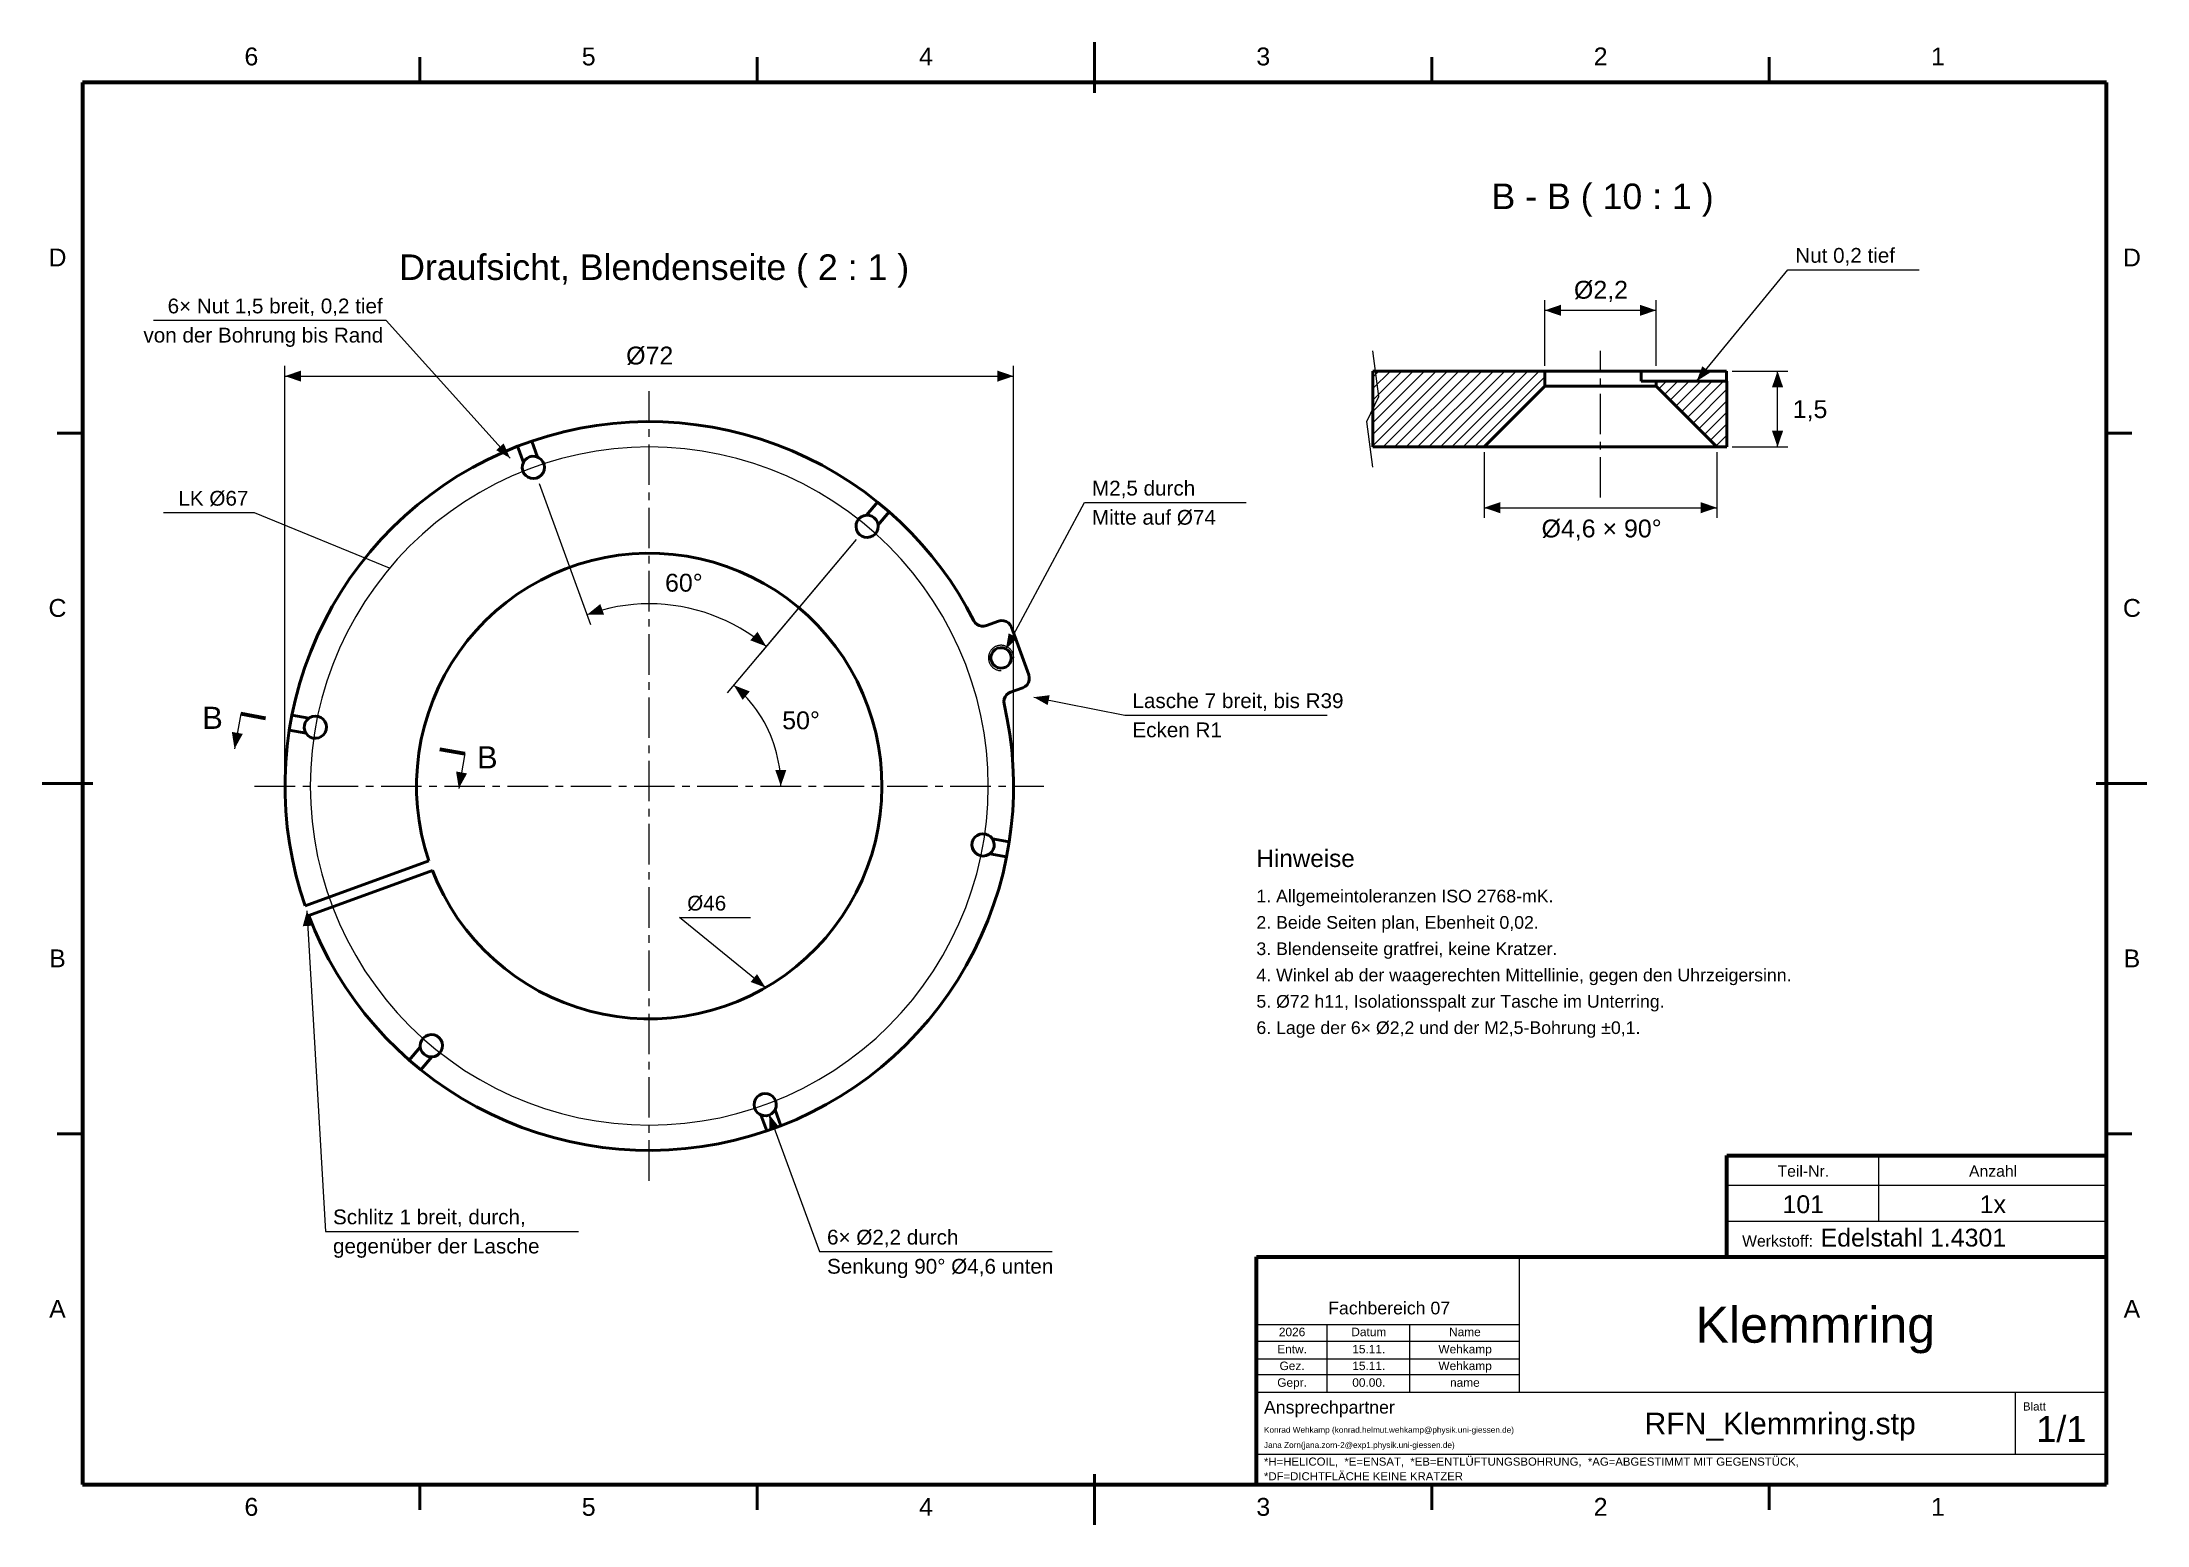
# Model space of a CAD drawing. Header units: millimetres. Extents: x 2 to 418, y 2 to 295.
import ezdxf

# ---------------------------------------------------------------- set-up
doc = ezdxf.new("R2010")
doc.units = ezdxf.units.MM
doc.linetypes.add('MITTELLINIE', pattern=[12.5, 8, -1.5, 1.5, -1.5])
for name, color, linetype in [('DUENN', 7, 'Continuous'), ('FLAECHE', 7, 'Continuous'), ('KONTUR', 7, 'Continuous'), ('LINIEN', 7, 'Continuous'), ('MITTELLINIE', 7, 'MITTELLINIE'), ('TEXT', 7, 'Continuous')]:
    doc.layers.add(name, color=color, linetype=linetype)
doc.styles.add('RFN', font='arial.ttf')

msp = doc.modelspace()

# ---------------------------------------------------------------- texts
at = {"layer": 'TEXT', "style": 'RFN'}
for s, height, p in [('6', 3.53, (41.99, 290.4)), ('5', 3.53, (108.66, 290.4)), ('4', 3.53, (175.32, 290.4)), ('3', 3.53, (241.99, 290.4)), ('2', 3.53, (308.66, 290.4)), ('1', 3.53, (375.32, 290.4)), ('B - B ( 10 : 1 )', 5.0516, (288.46, 262)), ('D', 3.53, (3.26, 250.68)), ('Nut 0,2 tief', 2.92, (348.5, 251.4)), ('D', 3.53, (413.26, 250.68)), ('Draufsicht, Blendenseite ( 2 : 1 )', 5.0516, (72.58, 248)), ('Ø2,2', 3.526, (304.76, 244.3)), ('6× Nut 1,5 breit, 0,2 tief', 2.92, (26.81, 241.4)), ('von der Bohrung bis Rand', 2.92, (22.03, 235.64)), ('Ø72', 3.526, (117.44, 231.3)), ('1,5', 3.526, (348, 220.71)), ('M2,5 durch', 2.92, (209.5, 205.4)), ('LK Ø67', 2.92, (28.94, 203.4)), ('Mitte auf Ø74', 2.92, (209.5, 199.64)), ('Ø4,6 × 90°', 3.526, (298.36, 197.13)), ('60°', 3.526, (125.12, 186.41)), ('C', 3.53, (3.26, 181.43)), ('C', 3.53, (413.26, 181.43)), ('Lasche 7 breit, bis R39', 2.92, (217.5, 163.4)), ('B', 4.38, (33.64, 159.29)), ('50°', 3.526, (148.28, 159.22)), ('Ecken R1', 2.92, (217.5, 157.64)), ('B', 4.38, (87.95, 151.48)), ('Hinweise', 3.431, (242, 132)), ('Ø46', 2.92, (129.5, 123.4)), ('1. Allgemeintoleranzen ISO 2768-mK.', 2.5039, (242, 125)), ('2. Beide Seiten plan, Ebenheit 0,02.', 2.5039, (242, 119.8)), ('3. Blendenseite gratfrei, keine Kratzer.', 2.5039, (242, 114.6)), ('B', 3.53, (3.39, 112.18)), ('B', 3.53, (413.39, 112.18)), ('4. Winkel ab der waagerechten Mittellinie, gegen den Uhrzeigersinn.', 2.5039, (242, 109.4)), ('5. Ø72 h11, Isolationsspalt zur Tasche im Unterring.', 2.5039, (242, 104.2)), ('6. Lage der 6× Ø2,2 und der M2,5-Bohrung ±0,1.', 2.5039, (242, 99)), ('Teil-Nr.', 2.227, (345, 70.8)), ('Anzahl', 2.227, (382.84, 70.8)), ('101', 3.526, (345.97, 63.6)), ('1x', 3.526, (384.95, 63.6)), ('Schlitz 1 breit, durch,', 2.92, (59.5, 61.4)), ('gegenüber der Lasche', 2.92, (59.5, 55.64)), ('6× Ø2,2 durch', 2.92, (157.14, 57.4)), ('Werkstoff:', 2.227, (338, 57)), ('Edelstahl 1.4301', 3.5259, (353.5, 57)), ('Senkung 90° Ø4,6 unten', 2.92, (157.14, 51.64)), ('A', 3.53, (3.39, 42.92)), ('Fachbereich 07', 2.5039, (256.18, 43.6)), ('A', 3.53, (413.39, 42.92)), ('Klemmring', 7.096, (328.78, 38)), ('Entw.', 1.679, (246.12, 35.89)), ('2026', 1.679, (246.44, 39.29)), ('Datum', 1.679, (260.76, 39.29)), ('15.11.', 1.679, (260.95, 35.89)), ('Wehkamp', 1.679, (277.97, 35.89)), ('Name', 1.679, (280.08, 39.29)), ('Gez.', 1.679, (246.57, 32.59)), ('15.11.', 1.679, (260.95, 32.59)), ('Wehkamp', 1.679, (277.97, 32.59)), ('Gepr.', 1.679, (246.12, 29.29)), ('00.00.', 1.679, (260.95, 29.29)), ('name', 1.679, (280.27, 29.29)), ('Ansprechpartner', 2.5039, (243.5, 24)), ('Blatt', 1.621, (393.5, 24.6)), ('Konrad Wehkamp (konrad.helmut.wehkamp@physik.uni-giessen.de)', 1.1607, (243.5, 20.2)), ('RFN_Klemmring.stp', 4.2632, (318.71, 19.9)), ('1/1', 5.11, (396.13, 18.4)), ('Jana Zorn(jana.zorn-2@exp1.physik.uni-giessen.de)', 1.1607, (243.5, 17.2)), ('*H=HELICOIL,  *E=ENSAT,  *EB=ENTLÜFTUNGSBOHRUNG,  *AG=ABGESTIMMT MIT GEGENSTÜCK,', 1.606, (243.5, 13.7)), ('*DF=DICHTFLÄCHE KEINE KRATZER', 1.606, (243.5, 10.8)), ('6', 3.53, (41.99, 3.8)), ('5', 3.53, (108.66, 3.8)), ('4', 3.53, (175.32, 3.8)), ('3', 3.53, (241.99, 3.8)), ('2', 3.53, (308.66, 3.8)), ('1', 3.53, (375.32, 3.8))]:
    msp.add_text(s, height=height, dxfattribs=at).set_placement(p)

# ---------------------------------------------------------------- hatches: boundary and pattern name
at = {"layer": 'FLAECHE'}
for points in [[(299, 242), (302.2, 240.9), (302.2, 243.1), (299, 242)], [(321, 242), (317.8, 243.1), (317.8, 240.9), (321, 242)], [(50, 229), (53.2, 227.9), (53.2, 230.1), (50, 229)], [(194, 229), (190.8, 230.1), (190.8, 227.9), (194, 229)], [(329, 228), (331.67, 229.69), (330.13, 230.96), (329, 228)], [(345, 230), (343.9, 226.8), (346.1, 226.8), (345, 230)], [(345, 215), (346.1, 218.2), (343.9, 218.2), (345, 215)], [(94.49, 212.8), (93.23, 215.7), (91.74, 214.36), (94.49, 212.8)], [(287, 203), (290.2, 201.9), (290.2, 204.1), (287, 203)], [(333, 203), (329.8, 204.1), (329.8, 201.9), (333, 203)], [(109.69, 181.83), (113.07, 181.89), (112.32, 183.96), (109.69, 181.83)], [(145.14, 175.58), (143.4, 178.48), (141.98, 176.79), (145.14, 175.58)], [(192.49, 175.07), (193.03, 178.19), (194.79, 177.24), (192.49, 175.07)], [(138.71, 167.92), (140.46, 165.02), (141.87, 166.7), (138.71, 167.92)], [(198, 165.55), (200.75, 163.99), (201.14, 165.95), (198, 165.55)], [(40.03, 155.35), (41.67, 158.31), (39.5, 158.69), (40.03, 155.35)], [(84.35, 147.53), (85.99, 150.49), (83.82, 150.87), (84.35, 147.53)], [(148, 148), (149.1, 151.2), (146.9, 151.2), (148, 148)], [(54.35, 123.35), (55.52, 120.41), (53.52, 120.3), (54.35, 123.35)], [(145, 108.16), (143.3, 110.83), (142.04, 109.28), (145, 108.16)], [(145.68, 83.12), (147.65, 80.65), (145.77, 79.96), (145.68, 83.12)]]:
    msp.add_hatch(color=7, dxfattribs=at).paths.add_polyline_path(points)

# ---------------------------------------------------------------- linework, layer by layer
at = {"layer": 'DUENN', "lineweight": 20}
for p, q in [((329, 228), (347, 250)), ((347, 250), (373, 250)), ((299, 231), (299, 244)), ((299, 242), (321, 242)), ((321, 231), (321, 244)), ((70, 240), (24, 240)), ((94.49, 212.8), (70, 240)), ((50, 149), (50, 231)), ((50, 229), (194, 229)), ((194, 149), (194, 231)), ((265, 215.22), (279.78, 230)), ((265, 217.48), (277.52, 230)), ((265, 219.75), (275.25, 230)), ((265, 222.01), (272.99, 230)), ((265, 224.27), (270.73, 230)), ((265, 226.53), (268.47, 230)), ((265, 228.8), (266.2, 230)), ((267.04, 215), (282.04, 230)), ((269.31, 215), (284.31, 230)), ((271.57, 215), (286.57, 230)), ((273.83, 215), (288.83, 230)), ((276.09, 215), (291.09, 230)), ((278.36, 215), (293.36, 230)), ((280.62, 215), (295.62, 230)), ((282.88, 215), (297.88, 230)), ((285.15, 215), (299, 228.86)), ((336, 230), (347, 230)), ((345, 215), (345, 230)), ((321.52, 226.48), (323.04, 228)), ((322.65, 225.35), (325.3, 228)), ((323.78, 224.22), (327.56, 228)), ((324.91, 223.09), (329.82, 228)), ((326.04, 221.96), (332.09, 228)), ((327.17, 220.83), (334.35, 228)), ((328.31, 219.69), (335, 226.39)), ((329.44, 218.56), (335, 224.13)), ((330.57, 217.43), (335, 221.86)), ((331.7, 216.3), (335, 219.6)), ((332.83, 215.17), (335, 217.34)), ((287, 214), (287, 201)), ((333, 214), (333, 201)), ((334.93, 215), (335, 215.07)), ((336, 215), (347, 215)), ((100.25, 207.76), (110.37, 179.95)), ((192.49, 175.07), (208, 204)), ((208, 204), (240, 204)), ((44, 202), (26, 202)), ((70.68, 191.07), (44, 202)), ((287, 203), (333, 203)), ((162.88, 196.72), (137.43, 166.39)), ((162.88, 196.72), (143.85, 174.05)), ((198, 165.55), (216, 162)), ((41.25, 162.24), (40.03, 155.35)), ((216, 162), (256, 162)), ((85.56, 154.43), (84.35, 147.53)), ((54.35, 123.35), (58, 60)), ((145, 108.16), (128, 122)), ((128, 122), (142, 122)), ((145.68, 83.12), (155.64, 56)), ((58, 60), (108, 60)), ((155.64, 56), (201.64, 56))]:
    msp.add_line(p, q, dxfattribs=at)
for points in [[(265, 211), (263.8, 220), (266.2, 225), (265, 234)], [(145.14, 175.58), (143.92, 176.56), (142.65, 177.49), (141.34, 178.36), (140, 179.18), (138.62, 179.93), (137.21, 180.63), (135.78, 181.26), (134.31, 181.83), (132.83, 182.33), (131.32, 182.77), (129.79, 183.15), (128.25, 183.45), (126.7, 183.69), (125.14, 183.86), (123.57, 183.97), (122, 184), (120.43, 183.97), (118.86, 183.86), (117.3, 183.69), (115.75, 183.45), (114.21, 183.15), (112.68, 182.77), (111.17, 182.33), (109.69, 181.83)], [(194.04, 173.31), (194.03, 173.44), (194.02, 173.57), (194.01, 173.7), (193.98, 173.83), (193.95, 173.96), (193.91, 174.08), (193.87, 174.21), (193.82, 174.33), (193.76, 174.44), (193.7, 174.56), (193.63, 174.67), (193.56, 174.78), (193.48, 174.88), (193.4, 174.98), (193.3, 175.08), (193.21, 175.17), (193.11, 175.25), (193.01, 175.33), (192.9, 175.41), (192.79, 175.47), (192.67, 175.54), (192.55, 175.59), (192.43, 175.64), (192.31, 175.69), (192.18, 175.72), (192.06, 175.75), (191.93, 175.78), (191.8, 175.8), (191.67, 175.81), (191.54, 175.81), (191.41, 175.81), (191.28, 175.8), (191.15, 175.78), (191.02, 175.75), (190.89, 175.72), (190.76, 175.69), (190.64, 175.64), (190.52, 175.59), (190.4, 175.54), (190.29, 175.47), (190.18, 175.41), (190.07, 175.33), (189.96, 175.25), (189.86, 175.17), (189.77, 175.08), (189.68, 174.98), (189.59, 174.88), (189.51, 174.78), (189.44, 174.67), (189.37, 174.56), (189.31, 174.44), (189.25, 174.33), (189.2, 174.21), (189.16, 174.08), (189.12, 173.96), (189.09, 173.83), (189.07, 173.7), (189.05, 173.57), (189.04, 173.44), (189.04, 173.31), (189.04, 173.18), (189.05, 173.05), (189.07, 172.92), (189.09, 172.79), (189.12, 172.66), (189.16, 172.54), (189.2, 172.41), (189.25, 172.29), (189.31, 172.17), (189.37, 172.06), (189.44, 171.95), (189.51, 171.84), (189.59, 171.74), (189.68, 171.64), (189.77, 171.54), (189.86, 171.45), (189.96, 171.37), (190.07, 171.29), (190.18, 171.21), (190.29, 171.14), (190.4, 171.08), (190.52, 171.03), (190.64, 170.98), (190.76, 170.93), (190.89, 170.89), (191.02, 170.86), (191.15, 170.84), (191.28, 170.82), (191.41, 170.81), (191.54, 170.81)], [(148, 148), (147.98, 148.95), (147.93, 149.89), (147.85, 150.83), (147.73, 151.77), (147.57, 152.7), (147.38, 153.63), (147.16, 154.55), (146.91, 155.46), (146.62, 156.36), (146.3, 157.25), (145.95, 158.12), (145.56, 158.99), (145.15, 159.84), (144.7, 160.67), (144.23, 161.49), (143.72, 162.29), (143.19, 163.07), (142.63, 163.83), (142.04, 164.57), (141.42, 165.28), (140.78, 165.98), (140.12, 166.65), (139.43, 167.3), (138.71, 167.92)]]:
    msp.add_lwpolyline(points, dxfattribs=at)
at = {"layer": 'KONTUR', "lineweight": 50}
for p, q in [((76.67, 287), (76.67, 292)), ((143.33, 287), (143.33, 292)), ((210, 285), (210, 295)), ((276.67, 287), (276.67, 292)), ((343.33, 287), (343.33, 292)), ((265, 230), (299, 230)), ((265, 215), (265, 230)), ((299, 227), (299, 230)), ((318.05, 230), (334.92, 230)), ((318.05, 228), (318.05, 230)), ((334.92, 230), (334.92, 228)), ((299, 227), (287, 215)), ((321, 227), (321, 228)), ((335, 228), (321, 228)), ((321, 227), (333, 215)), ((335, 215), (335, 228)), ((10, 217.75), (5, 217.75)), ((410, 217.75), (415, 217.75)), ((95.97, 215.13), (98.79, 216.16)), ((97.12, 211.96), (95.97, 215.13)), ((98.79, 216.16), (99.94, 212.98)), ((99.94, 212.98), (100.18, 212.86)), ((265, 215), (287, 215)), ((333, 215), (335, 215)), ((164.95, 201.52), (167.12, 204.11)), ((167.12, 204.11), (169.42, 202.18)), ((169.42, 202.18), (167.25, 199.59)), ((167.25, 199.59), (167.27, 199.33)), ((191.02, 180.57), (188.63, 179.7)), ((197.01, 169.98), (193.59, 179.38)), ((193.42, 166.54), (195.81, 167.42)), ((50.85, 159.02), (51.37, 161.98)), ((54.17, 158.44), (50.85, 159.02)), ((51.37, 161.98), (54.69, 161.39)), ((54.69, 161.39), (54.92, 161.54)), ((2, 148.5), (12, 148.5)), ((408, 148.5), (418, 148.5)), ((189.83, 137.56), (193.15, 136.98)), ((54.01, 124.32), (78.44, 133.21)), ((189.31, 134.61), (189.08, 134.46)), ((192.63, 134.02), (189.31, 134.61)), ((193.15, 136.98), (192.63, 134.02)), ((79.13, 131.33), (54.69, 122.44)), ((74.58, 93.82), (76.75, 96.41)), ((76.75, 96.41), (76.73, 96.68)), ((76.88, 91.89), (74.58, 93.82)), ((79.05, 94.48), (76.88, 91.89)), ((146.88, 84.04), (148.03, 80.87)), ((10, 79.25), (5, 79.25)), ((144.06, 83.02), (143.82, 83.14)), ((145.21, 79.84), (144.06, 83.02)), ((148.03, 80.87), (145.21, 79.84)), ((410, 79.25), (415, 79.25)), ((76.67, 5), (76.67, 10)), ((143.33, 5), (143.33, 10)), ((210, 2), (210, 12)), ((276.67, 5), (276.67, 10)), ((343.33, 5), (343.33, 10))]:
    msp.add_line(p, q, dxfattribs=at)
at = {"layer": 'KONTUR', "lineweight": 70}
for p, q in [((410, 287), (10, 287)), ((10, 287), (10, 10)), ((410, 10), (410, 287)), ((46.17, 161.37), (41.25, 162.24)), ((80.64, 155.29), (85.56, 154.43)), ((335, 55), (335, 75)), ((335, 75), (410, 75)), ((242, 55), (410, 55)), ((242, 10), (242, 55)), ((10, 10), (410, 10)), ((242, 10), (410, 10))]:
    msp.add_line(p, q, dxfattribs=at)
at = {"layer": 'KONTUR', "lineweight": 50}
for points in [[(299, 230), (299.16, 230), (299.64, 230), (300.41, 230), (301.47, 230), (302.77, 230), (304.29, 230), (305.97, 230), (307.77, 230), (309.63, 230), (311.51, 230), (313.34, 230), (315.07, 230), (316.65, 230), (318.05, 230)], [(321, 227), (320.72, 227), (319.91, 227), (318.6, 227), (316.86, 227), (314.77, 227), (312.45, 227), (310, 227), (307.55, 227), (305.23, 227), (303.14, 227), (301.4, 227), (300.09, 227), (299.28, 227), (299, 227)], [(321, 228), (320.98, 228), (320.94, 228), (320.86, 228), (320.75, 228), (320.61, 228), (320.44, 228), (320.24, 228), (320, 228), (319.75, 228), (319.46, 228), (319.14, 228), (318.8, 228), (318.44, 228), (318.05, 228)], [(167.12, 204.11), (164.51, 206.11), (161.81, 207.99), (159.03, 209.75), (156.17, 211.38), (153.24, 212.87), (150.24, 214.23), (147.19, 215.45), (144.08, 216.53), (140.92, 217.47), (137.73, 218.26), (134.5, 218.91), (131.25, 219.4), (127.98, 219.75), (124.69, 219.95), (121.4, 220), (118.11, 219.9), (114.83, 219.64), (111.57, 219.24), (108.32, 218.69), (105.11, 217.99), (101.93, 217.15), (98.79, 216.16)], [(95.97, 215.13), (92.93, 213.87), (89.95, 212.47), (87.04, 210.94), (84.2, 209.28), (81.44, 207.49), (78.76, 205.57), (76.18, 203.54), (73.69, 201.39), (71.3, 199.12), (69.02, 196.75), (66.84, 194.28), (64.79, 191.71), (62.85, 189.05), (61.04, 186.31), (59.35, 183.48), (57.79, 180.58), (56.37, 177.61), (55.09, 174.59), (53.94, 171.5), (52.94, 168.37), (52.08, 165.19), (51.37, 161.98)], [(100.18, 212.86), (100.64, 212.52), (100.98, 212.07), (101.2, 211.55), (101.28, 210.98), (101.22, 210.42), (101.01, 209.89), (100.67, 209.44), (100.23, 209.08), (99.71, 208.85), (99.15, 208.76), (98.58, 208.82), (98.05, 209.02), (97.59, 209.35), (97.23, 209.78), (96.99, 210.3), (96.89, 210.86), (96.93, 211.42), (97.12, 211.96)], [(99.94, 212.98), (99.42, 213.13), (98.87, 213.15), (98.33, 213.03), (97.84, 212.78), (97.43, 212.41), (97.12, 211.96)], [(333, 215), (332.42, 215), (330.72, 215), (327.98, 215), (324.34, 215), (319.98, 215), (315.12, 215), (310, 215), (304.88, 215), (300.02, 215), (295.66, 215), (292.02, 215), (289.28, 215), (287.58, 215), (287, 215)], [(167.27, 199.33), (167.19, 198.76), (166.98, 198.24), (166.64, 197.78), (166.19, 197.43), (165.67, 197.21), (165.11, 197.13), (164.54, 197.19), (164.01, 197.39), (163.55, 197.73), (163.19, 198.17), (162.96, 198.69), (162.87, 199.25), (162.92, 199.81), (163.12, 200.35), (163.45, 200.81), (163.88, 201.18), (164.39, 201.42), (164.95, 201.52)], [(167.25, 199.59), (167.12, 200.13), (166.85, 200.61), (166.48, 201.01), (166.02, 201.31), (165.5, 201.48), (164.95, 201.52)], [(186.16, 180.67), (184.72, 183.36), (183.17, 185.98), (181.51, 188.53), (179.74, 191.01), (177.87, 193.42), (175.9, 195.74), (173.83, 197.98), (171.67, 200.12), (169.42, 202.18)], [(78.44, 133.21), (77.65, 135.8), (77.01, 138.43), (76.52, 141.09), (76.19, 143.78), (76.03, 146.48), (76.02, 149.19), (76.17, 151.89), (76.47, 154.58), (76.94, 157.25), (77.56, 159.88), (78.34, 162.48), (79.27, 165.02), (80.34, 167.51), (81.56, 169.92), (82.92, 172.26), (84.42, 174.52), (86.04, 176.69), (87.79, 178.75), (89.66, 180.71), (91.64, 182.56), (93.73, 184.28), (95.91, 185.89), (98.18, 187.35), (100.54, 188.69), (102.97, 189.88), (105.47, 190.93), (108.02, 191.82), (110.62, 192.57), (113.27, 193.16), (115.94, 193.6), (118.63, 193.88), (121.34, 194), (124.04, 193.95), (126.74, 193.75), (129.43, 193.4), (132.08, 192.88), (134.71, 192.21), (137.29, 191.39), (139.81, 190.41), (142.28, 189.29), (144.67, 188.03), (146.99, 186.62), (149.22, 185.09), (151.35, 183.42), (153.38, 181.63), (155.31, 179.73), (157.12, 177.71), (158.8, 175.6), (160.36, 173.38), (161.79, 171.08), (163.08, 168.7), (164.23, 166.25), (165.23, 163.73), (166.08, 161.16), (166.77, 158.55), (167.32, 155.89), (167.7, 153.21), (167.93, 150.52), (168, 147.81), (167.91, 145.1), (167.66, 142.41), (167.25, 139.73), (166.69, 137.08), (165.97, 134.47), (165.09, 131.91), (164.07, 129.4), (162.91, 126.96), (161.6, 124.59), (160.15, 122.3), (158.57, 120.1), (156.87, 118), (155.04, 116), (153.1, 114.11), (151.06, 112.34), (148.91, 110.69), (146.67, 109.17), (144.34, 107.79), (141.94, 106.54), (139.46, 105.44), (136.93, 104.49), (134.34, 103.69), (131.71, 103.04), (129.05, 102.54), (126.37, 102.21), (123.66, 102.03), (120.96, 102.01), (118.25, 102.15), (115.56, 102.45), (112.89, 102.91), (110.26, 103.52), (107.66, 104.29), (105.11, 105.21), (102.63, 106.28), (100.2, 107.49), (97.86, 108.84), (95.6, 110.33), (93.43, 111.95), (91.36, 113.69), (89.39, 115.56), (87.54, 117.53), (85.81, 119.61), (84.2, 121.79), (82.72, 124.06), (81.38, 126.41), (80.18, 128.84), (79.13, 131.33)], [(186.16, 180.67), (186.43, 180.27), (186.79, 179.95), (187.21, 179.72), (187.68, 179.6), (188.16, 179.59), (188.63, 179.7)], [(191.02, 180.57), (191.53, 180.68), (192.05, 180.66), (192.55, 180.5), (192.99, 180.22), (193.34, 179.84), (193.59, 179.38)], [(193.55, 173.31), (193.48, 172.77), (193.26, 172.26), (192.91, 171.84), (192.46, 171.52), (191.95, 171.34), (191.4, 171.3), (190.86, 171.41), (190.38, 171.66), (189.98, 172.04), (189.69, 172.51), (189.54, 173.04), (189.54, 173.58), (189.69, 174.11), (189.98, 174.58), (190.38, 174.95), (190.86, 175.21), (191.4, 175.32), (191.95, 175.28), (192.46, 175.1), (192.91, 174.78), (193.26, 174.36), (193.48, 173.85), (193.55, 173.31)], [(193.42, 166.54), (192.99, 166.33), (192.62, 166.01), (192.34, 165.62), (192.16, 165.17), (192.1, 164.69), (192.15, 164.21)], [(197.01, 169.98), (197.12, 169.47), (197.1, 168.95), (196.94, 168.45), (196.66, 168.01), (196.27, 167.66), (195.81, 167.42)], [(193.15, 136.98), (193.55, 140), (193.83, 143.03), (193.97, 146.07), (193.99, 149.12), (193.88, 152.17), (193.64, 155.2), (193.27, 158.23), (192.77, 161.23), (192.15, 164.21)], [(50.85, 159.02), (50.43, 155.85), (50.15, 152.66), (50.01, 149.47), (50.02, 146.27), (50.17, 143.07), (50.46, 139.88), (50.89, 136.71), (51.46, 133.57), (52.17, 130.45), (53.02, 127.36), (54.01, 124.32)], [(54.69, 161.39), (54.3, 161.01), (54.01, 160.54), (53.85, 160.02), (53.82, 159.47), (53.93, 158.93), (54.17, 158.44)], [(54.92, 161.54), (55.44, 161.76), (56.01, 161.83), (56.57, 161.76), (57.1, 161.55), (57.55, 161.21), (57.9, 160.77), (58.13, 160.25), (58.22, 159.69), (58.16, 159.12), (57.95, 158.59), (57.62, 158.13), (57.18, 157.77), (56.67, 157.53), (56.11, 157.44), (55.54, 157.49), (55.01, 157.68), (54.54, 158), (54.17, 158.44)], [(189.08, 134.46), (188.56, 134.24), (187.99, 134.17), (187.43, 134.24), (186.9, 134.45), (186.45, 134.79), (186.1, 135.23), (185.87, 135.75), (185.78, 136.31), (185.84, 136.88), (186.05, 137.41), (186.38, 137.87), (186.82, 138.23), (187.33, 138.47), (187.89, 138.56), (188.46, 138.51), (188.99, 138.32), (189.46, 138), (189.83, 137.56)], [(189.31, 134.61), (189.7, 134.99), (189.99, 135.46), (190.15, 135.98), (190.18, 136.53), (190.07, 137.07), (189.83, 137.56)], [(148.03, 80.87), (151.07, 82.13), (154.05, 83.53), (156.96, 85.06), (159.8, 86.72), (162.56, 88.51), (165.24, 90.43), (167.82, 92.46), (170.31, 94.61), (172.7, 96.88), (174.98, 99.25), (177.16, 101.72), (179.21, 104.29), (181.15, 106.95), (182.96, 109.69), (184.65, 112.52), (186.21, 115.42), (187.63, 118.39), (188.91, 121.41), (190.06, 124.5), (191.06, 127.63), (191.92, 130.81), (192.63, 134.02)], [(54.69, 122.44), (55.89, 119.47), (57.23, 116.56), (58.69, 113.72), (60.27, 110.94), (61.98, 108.23), (63.81, 105.6), (65.75, 103.06), (67.8, 100.61), (69.96, 98.24), (72.22, 95.98), (74.58, 93.82)], [(76.73, 96.68), (76.81, 97.24), (77.02, 97.76), (77.36, 98.22), (77.81, 98.57), (78.33, 98.79), (78.9, 98.87), (79.46, 98.81), (79.99, 98.61), (80.45, 98.27), (80.81, 97.83), (81.04, 97.31), (81.13, 96.75), (81.08, 96.19), (80.88, 95.65), (80.55, 95.19), (80.12, 94.82), (79.61, 94.58), (79.05, 94.48)], [(76.75, 96.41), (76.88, 95.87), (77.15, 95.39), (77.52, 94.99), (77.98, 94.69), (78.5, 94.52), (79.05, 94.48)], [(76.88, 91.89), (79.49, 89.89), (82.19, 88.01), (84.97, 86.25), (87.83, 84.62), (90.76, 83.13), (93.76, 81.77), (96.81, 80.55), (99.92, 79.47), (103.08, 78.53), (106.27, 77.74), (109.5, 77.09), (112.75, 76.6), (116.02, 76.25), (119.31, 76.05), (122.6, 76), (125.89, 76.1), (129.17, 76.36), (132.43, 76.76), (135.68, 77.31), (138.89, 78.01), (142.07, 78.85), (145.21, 79.84)], [(143.82, 83.14), (143.36, 83.48), (143.02, 83.93), (142.8, 84.45), (142.72, 85.02), (142.78, 85.58), (142.99, 86.11), (143.33, 86.56), (143.77, 86.92), (144.29, 87.15), (144.85, 87.24), (145.42, 87.18), (145.95, 86.98), (146.41, 86.65), (146.77, 86.22), (147.01, 85.7), (147.11, 85.14), (147.07, 84.58), (146.88, 84.04)], [(144.06, 83.02), (144.58, 82.87), (145.13, 82.85), (145.67, 82.97), (146.16, 83.22), (146.57, 83.59), (146.88, 84.04)]]:
    msp.add_lwpolyline(points, dxfattribs=at)
at = {"layer": 'LINIEN', "lineweight": 25}
for p, q in [((365, 62), (365, 75)), ((335, 69.1), (410, 69.1)), ((335, 62), (410, 62)), ((294, 28.2), (294, 55)), ((242, 41.6), (294, 41.6)), ((242, 38.3), (294, 38.3)), ((256, 28.2), (256, 41.6)), ((272.3, 28.2), (272.3, 41.6)), ((242, 34.8), (294, 34.8)), ((242, 31.7), (294, 31.7)), ((242, 28.2), (410, 28.2)), ((392, 16), (392, 28.2)), ((242, 16), (410, 16))]:
    msp.add_line(p, q, dxfattribs=at)
at = {"layer": 'MITTELLINIE', "lineweight": 20}
for p, q in [((310, 205), (310, 234)), ((122, 70), (122, 226)), ((44, 148), (200, 148))]:
    msp.add_line(p, q, dxfattribs=at)
msp.add_lwpolyline([(189, 148), (188.91, 151.51), (188.63, 155), (188.18, 158.48), (187.54, 161.93), (186.72, 165.34), (185.72, 168.7), (184.55, 172.01), (183.21, 175.25), (181.7, 178.42), (180.02, 181.5), (178.19, 184.49), (176.2, 187.38), (174.07, 190.16), (171.79, 192.83), (169.38, 195.38), (166.83, 197.79), (164.16, 200.07), (161.38, 202.2), (158.49, 204.19), (155.5, 206.02), (152.42, 207.7), (149.25, 209.21), (146.01, 210.55), (142.7, 211.72), (139.34, 212.72), (135.93, 213.54), (132.48, 214.18), (129, 214.63), (125.51, 214.91), (122, 215), (118.49, 214.91), (115, 214.63), (111.52, 214.18), (108.07, 213.54), (104.66, 212.72), (101.3, 211.72), (97.99, 210.55), (94.75, 209.21), (91.58, 207.7), (88.5, 206.02), (85.51, 204.19), (82.62, 202.2), (79.84, 200.07), (77.17, 197.79), (74.62, 195.38), (72.21, 192.83), (69.93, 190.16), (67.8, 187.38), (65.81, 184.49), (63.98, 181.5), (62.3, 178.42), (60.79, 175.25), (59.45, 172.01), (58.28, 168.7), (57.28, 165.34), (56.46, 161.93), (55.82, 158.48), (55.37, 155), (55.09, 151.51), (55, 148), (55.09, 144.49), (55.37, 141), (55.82, 137.52), (56.46, 134.07), (57.28, 130.66), (58.28, 127.3), (59.45, 123.99), (60.79, 120.75), (62.3, 117.58), (63.98, 114.5), (65.81, 111.51), (67.8, 108.62), (69.93, 105.84), (72.21, 103.17), (74.62, 100.62), (77.17, 98.21), (79.84, 95.93), (82.62, 93.8), (85.51, 91.81), (88.5, 89.98), (91.58, 88.3), (94.75, 86.79), (97.99, 85.45), (101.3, 84.28), (104.66, 83.28), (108.07, 82.46), (111.52, 81.82), (115, 81.37), (118.49, 81.09), (122, 81), (125.51, 81.09), (129, 81.37), (132.48, 81.82), (135.93, 82.46), (139.34, 83.28), (142.7, 84.28), (146.01, 85.45), (149.25, 86.79), (152.42, 88.3), (155.5, 89.98), (158.49, 91.81), (161.38, 93.8), (164.16, 95.93), (166.83, 98.21), (169.38, 100.62), (171.79, 103.17), (174.07, 105.84), (176.2, 108.62), (178.19, 111.51), (180.02, 114.5), (181.7, 117.58), (183.21, 120.75), (184.55, 123.99), (185.72, 127.3), (186.72, 130.66), (187.54, 134.07), (188.18, 137.52), (188.63, 141), (188.91, 144.49), (189, 148)], dxfattribs=at)

msp.set_redraw_order([(e.dxf.handle, doc.entitydb.next_handle()) for e in msp.query("TEXT MTEXT ATTDEF DIMENSION ARC_DIMENSION")])  # texts and dimensions are drawn at this point

doc.saveas('drawing.dxf')
